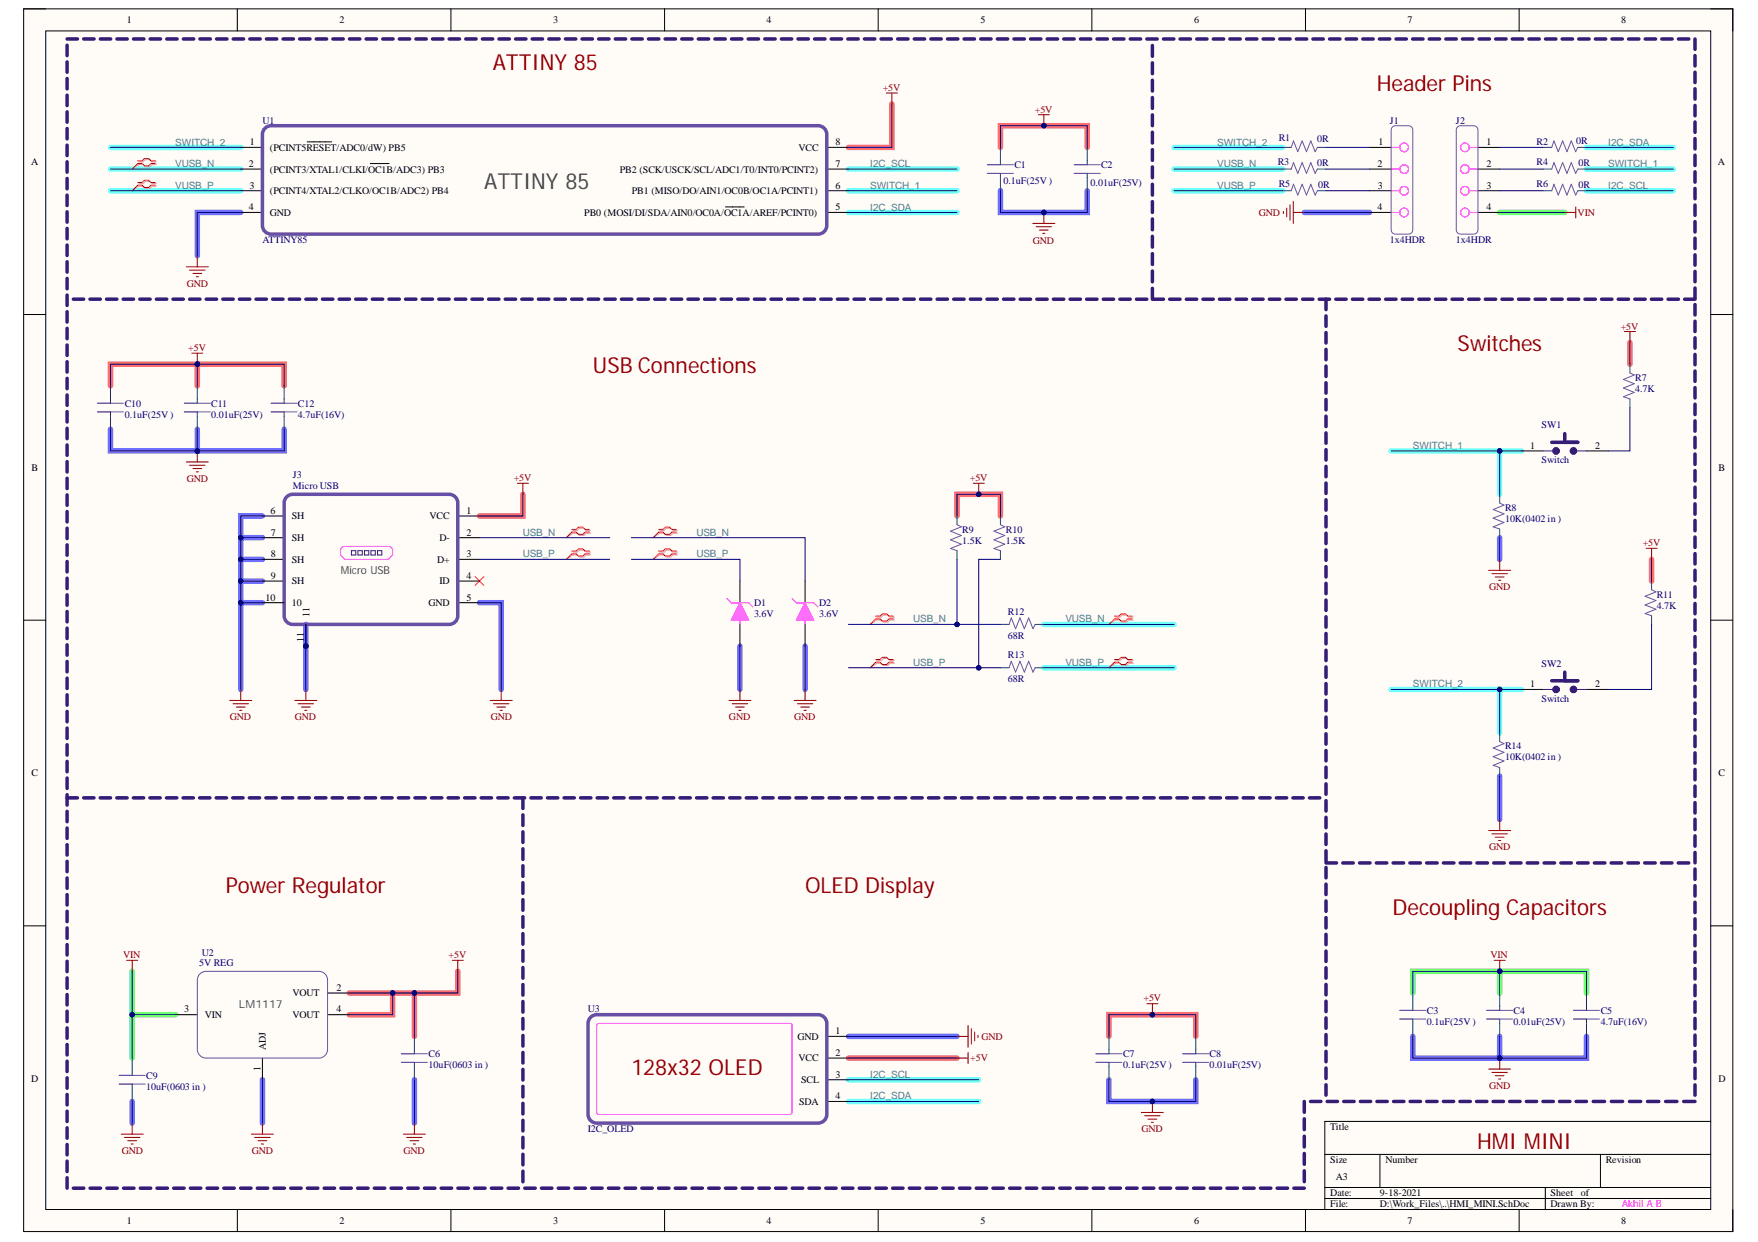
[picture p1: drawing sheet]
<svg xmlns="http://www.w3.org/2000/svg" width="297mm" height="210mm" viewBox="0 0 297 210" stroke-linecap="round" stroke-linejoin="round" font-family="sans-serif">
<defs><g id="words">
<g font-size="3.7" fill="#980000">
<text x="83.2" y="11.7">ATTINY 85</text>
<text x="232.6" y="15.4">Header Pins</text>
<text x="246.3" y="59.3">Switches</text>
<text x="100.2" y="63.1">USB Connections</text>
<text x="38.2" y="151">Power Regulator</text>
<text x="136" y="151">OLED Display</text>
<text x="235.3" y="154.6">Decoupling Capacitors</text>
<text x="106.7" y="181.7">128x32 OLED</text>
<text x="249.6" y="194.2">HMI MINI</text>
</g>
<text font-size="3.7" fill="#38761d" x="81.8" y="31.9">ATTINY 85</text>
<g font-size="1.9" fill="#38761d">
<text x="57.6" y="97">Micro USB</text>
<text x="40.4" y="170.3">LM1117</text>
</g>
<g font-size="1.7">
<text x="21.4" y="3.9">1</text>
<text x="57.4" y="3.9">2</text>
<text x="93.5" y="3.9">3</text>
<text x="129.5" y="3.9">4</text>
<text x="165.6" y="3.9">5</text>
<text x="201.8" y="3.9">6</text>
<text x="237.8" y="3.9">7</text>
<text x="273.9" y="3.9">8</text>
<text x="5.2" y="27.9">A</text>
<text x="42" y="28.2">2</text>
<text x="42.2" y="24.5">1</text>
<text x="45.6" y="25.4">(PCINT5RESET/ADC0/dW) PB5</text>
<text x="45.6" y="29.2">(PCINT3/XTAL1/CLKI/OC1B/ADC3) PB3</text>
<text x="104.7" y="29.2">PB2 (SCK/USCK/SCL/ADC1/T0/INT0/PCINT2)</text>
<text x="134.9" y="25.4">VCC</text>
<text x="141.2" y="28.2">7</text>
<text x="141.2" y="24.5">8</text>
<text x="232.7" y="28.2">2</text>
<text x="232.9" y="24.5">1</text>
<text x="251.2" y="24.5">1</text>
<text x="251.2" y="28.2">2</text>
<text x="290.3" y="27.9">A</text>
<text x="42" y="35.5">4</text>
<text x="42.1" y="31.9">3</text>
<text x="45.6" y="32.8">(PCINT4/XTAL2/CLKO/OC1B/ADC2) PB4</text>
<text x="106.8" y="32.8">PB1 (MISO/DO/AIN1/OC0B/OC1A/PCINT1)</text>
<text x="141.2" y="35.5">5</text>
<text x="141.2" y="31.9">6</text>
<text x="232.7" y="35.5">4</text>
<text x="232.8" y="31.9">3</text>
<text x="251.2" y="31.9">3</text>
<text x="251.2" y="35.5">4</text>
<text x="45.6" y="36.4">GND</text>
<text x="98.7" y="36.4">PB0 (MOSI/DI/SDA/AIN0/OC0A/OC1A/AREF/PCINT0)</text>
<text x="258.5" y="75.8">1</text>
<text x="269.5" y="75.8">2</text>
<text x="5.3" y="79.5">B</text>
<text x="290.3" y="79.5">B</text>
<text x="45.7" y="86.8">6</text>
<text x="49.3" y="87.7">SH</text>
<text x="72.6" y="87.7">VCC</text>
<text x="78.8" y="86.8">1</text>
<text x="45.8" y="90.5">7</text>
<text x="45.8" y="94.2">8</text>
<text x="49.3" y="91.5">SH</text>
<text x="49.3" y="95.1">SH</text>
<text x="73.9" y="95.1">D+</text>
<text x="74.3" y="91.5">D-</text>
<text x="78.8" y="90.5">2</text>
<text x="78.8" y="94.2">3</text>
<text x="44.8" y="101.5">10</text>
<text x="45.8" y="97.8">9</text>
<text x="49.3" y="98.7">SH</text>
<text x="74.3" y="98.7">ID</text>
<text x="78.8" y="97.8">4</text>
<text x="78.8" y="101.5">5</text>
<text x="49.3" y="102.4">10</text>
<text x="52.3" y="104.2" transform="rotate(-90 52.3 104.2)">11</text>
<text x="72.4" y="102.4">GND</text>
<text x="51.4" y="108.4" transform="rotate(-90 51.4 108.4)">11</text>
<text x="258.5" y="116.1">1</text>
<text x="269.5" y="116.1">2</text>
<text x="5.3" y="131.2">C</text>
<text x="290.3" y="131.2">C</text>
<text x="56.8" y="167.4">2</text>
<text x="31.1" y="171.1">3</text>
<text x="34.6" y="172">VIN</text>
<text x="49.4" y="168.4">VOUT</text>
<text x="49.4" y="172">VOUT</text>
<text x="56.8" y="171.1">4</text>
<text x="44.9" y="177.5" transform="rotate(-90 44.9 177.5)">ADJ</text>
<text x="134.8" y="175.7">GND</text>
<text x="134.9" y="179.4">VCC</text>
<text x="141.2" y="174.8">1</text>
<text x="141.2" y="178.4">2</text>
<text x="5.2" y="182.8">D</text>
<text x="44" y="181" transform="rotate(-90 44 181)">1</text>
<text x="135.4" y="183.1">SCL</text>
<text x="141.2" y="182.2">3</text>
<text x="141.2" y="185.8">4</text>
<text x="290.3" y="182.8">D</text>
<text x="135" y="186.7">SDA</text>
<text x="224.8" y="191">Title</text>
<text x="224.8" y="196.6">Size</text>
<text x="234.1" y="196.6">Number</text>
<text x="271.3" y="196.6">Revision</text>
<text x="224.8" y="202.2">Date:</text>
<text x="225.7" y="199.4">A3</text>
<text x="233.2" y="202.2">9-18-2021</text>
<text x="262" y="202.2">Sheet</text>
<text x="267.1" y="202.2">of</text>
<text x="21.4" y="206.8">1</text>
<text x="57.4" y="206.8">2</text>
<text x="93.5" y="206.8">3</text>
<text x="129.5" y="206.8">4</text>
<text x="165.6" y="206.8">5</text>
<text x="201.8" y="206.8">6</text>
<text x="224.8" y="204.1">File:</text>
<text x="233.2" y="204.1">D:\Work_Files\..\HMI_MINI.SchDoc</text>
<text x="237.8" y="206.8">7</text>
<text x="262" y="204.1">Drawn By:</text>
<text x="273.9" y="206.8">8</text>
</g>
<g font-size="1.7" fill="#800000">
<text x="149.1" y="15.4">+5V</text>
<text x="174.9" y="19">+5V</text>
<text x="174.5" y="41.2">GND</text>
<text x="212.7" y="36.4">GND</text>
<text x="266.6" y="36.4">VIN</text>
<text x="31.6" y="48.4">GND</text>
<text x="31.8" y="59.3">+5V</text>
<text x="273.8" y="55.7">+5V</text>
<text x="31.6" y="81.4">GND</text>
<text x="86.8" y="81.3">+5V</text>
<text x="163.9" y="81.3">+5V</text>
<text x="277.6" y="92.3">+5V</text>
<text x="251.6" y="99.7">GND</text>
<text x="38.8" y="121.7">GND</text>
<text x="49.8" y="121.7">GND</text>
<text x="82.9" y="121.7">GND</text>
<text x="123.2" y="121.7">GND</text>
<text x="134.2" y="121.7">GND</text>
<text x="251.6" y="143.7">GND</text>
<text x="20.8" y="162">VIN</text>
<text x="75.8" y="162">+5V</text>
<text x="251.8" y="162">VIN</text>
<text x="193.2" y="169.2">+5V</text>
<text x="164" y="179.4">+5V</text>
<text x="165.8" y="175.7">GND</text>
<text x="251.6" y="184">GND</text>
<text x="192.9" y="191.4">GND</text>
<text x="20.6" y="195">GND</text>
<text x="42.6" y="195">GND</text>
<text x="68.2" y="195">GND</text>
</g>
<g font-size="1.7" fill="#000080">
<text x="44.3" y="20.9">U1</text>
<text x="216.1" y="23.7">R1</text>
<text x="222.6" y="23.9">0R</text>
<text x="234.8" y="20.9">J1</text>
<text x="246" y="20.9">J2</text>
<text x="171.4" y="28.4">C1</text>
<text x="186" y="28.4">C2</text>
<text x="215.9" y="27.8">R3</text>
<text x="222.6" y="28.1">0R</text>
<text x="259.6" y="24.5">R2</text>
<text x="259.6" y="27.8">R4</text>
<text x="266.3" y="24.3">0R</text>
<text x="266.7" y="28.1">0R</text>
<text x="169.5" y="31">0.1uF(25V )</text>
<text x="184.3" y="31.4">0.01uF(25V)</text>
<text x="216.1" y="31.5">R5</text>
<text x="222.7" y="31.8">0R</text>
<text x="259.6" y="31.5">R6</text>
<text x="266.7" y="31.8">0R</text>
<text x="44.3" y="41.1">ATTINY85</text>
<text x="234.8" y="41.1">1x4HDR</text>
<text x="246" y="41.1">1x4HDR</text>
<text x="276.3" y="64.3">R7</text>
<text x="21.1" y="68.7">C10</text>
<text x="21.1" y="70.6">0.1uF(25V )</text>
<text x="35.7" y="68.7">C11</text>
<text x="35.7" y="70.6">0.01uF(25V)</text>
<text x="50.3" y="68.7">C12</text>
<text x="50.3" y="70.6">4.7uF(16V)</text>
<text x="276.3" y="66.2">4.7K</text>
<text x="260.5" y="72.4">SW1</text>
<text x="49.5" y="80.8">J3</text>
<text x="49.5" y="82.7">Micro USB</text>
<text x="260.5" y="78.3">Switch</text>
<text x="254.3" y="86.3">R8</text>
<text x="254.3" y="88.2">10K(0402 in )</text>
<text x="162.6" y="90">R9</text>
<text x="162.6" y="91.9">1.5K</text>
<text x="170" y="90">R10</text>
<text x="170" y="91.9">1.5K</text>
<text x="279.9" y="101">R11</text>
<text x="127.4" y="102.4">D1</text>
<text x="127.4" y="104.3">3.6V</text>
<text x="138.4" y="102.4">D2</text>
<text x="138.4" y="104.3">3.6V</text>
<text x="170.3" y="103.9">R12</text>
<text x="170.3" y="107.9">68R</text>
<text x="279.9" y="102.9">4.7K</text>
<text x="170.3" y="111.2">R13</text>
<text x="260.5" y="112.7">SW2</text>
<text x="170.3" y="115.3">68R</text>
<text x="260.5" y="118.6">Switch</text>
<text x="254.3" y="126.6">R14</text>
<text x="254.3" y="128.5">10K(0402 in )</text>
<text x="34.1" y="161.6">U2</text>
<text x="33.7" y="163.3">5V REG</text>
<text x="99.3" y="171.1">U3</text>
<text x="241.1" y="171.3">C3</text>
<text x="241.1" y="173.2">0.1uF(25V )</text>
<text x="255.7" y="171.3">C4</text>
<text x="255.7" y="173.2">0.01uF(25V)</text>
<text x="270.5" y="171.3">C5</text>
<text x="270.5" y="173.2">4.7uF(16V)</text>
<text x="72.4" y="178.7">C6</text>
<text x="189.8" y="178.7">C7</text>
<text x="204.4" y="178.7">C8</text>
<text x="24.7" y="182.3">C9</text>
<text x="24.7" y="184.2">10uF(0603 in )</text>
<text x="72.4" y="180.6">10uF(0603 in )</text>
<text x="189.8" y="180.6">0.1uF(25V )</text>
<text x="204.4" y="180.6">0.01uF(25V)</text>
<text x="99.3" y="191.3">I2C_OLED</text>
</g>
<g font-size="1.7" fill="#45818e">
<text x="29.6" y="28.2">VUSB_N</text>
<text x="29.6" y="24.6">SWITCH_2</text>
<text x="147" y="28.2">I2C_SCL</text>
<text x="205.7" y="28.2">VUSB_N</text>
<text x="205.7" y="24.6">SWITCH_2</text>
<text x="271.7" y="28.2">SWITCH_1</text>
<text x="271.7" y="24.6">I2C_SDA</text>
<text x="29.6" y="31.9">VUSB_P</text>
<text x="147" y="35.6">I2C_SDA</text>
<text x="147" y="31.9">SWITCH_1</text>
<text x="205.7" y="31.9">VUSB_P</text>
<text x="271.7" y="31.9">I2C_SCL</text>
<text x="238.7" y="75.8">SWITCH_1</text>
<text x="88.3" y="94.2">USB_P</text>
<text x="88.3" y="90.5">USB_N</text>
<text x="117.7" y="90.5">USB_N</text>
<text x="117.7" y="94.2">USB_P</text>
<text x="154.3" y="105.2">USB_N</text>
<text x="180" y="105.2">VUSB_N</text>
<text x="154.3" y="112.5">USB_P</text>
<text x="180" y="112.5">VUSB_P</text>
<text x="238.7" y="116.1">SWITCH_2</text>
<text x="147" y="182.2">I2C_SCL</text>
<text x="147" y="185.8">I2C_SDA</text>
</g>
<text font-size="1.7" fill="#f0f" x="274.1" y="204.1">Akhil A B</text>
</g></defs>
<path d="M4 1.5h288.8v206.6h-288.8z" fill-rule="evenodd" fill="#fffcf8"/>
<path d="M4 1.5h288.8v206.6h-288.8z" fill="none" stroke="#000" stroke-width=".17"/>
<path d="M7.7 5.2h281.4v199.2h-281.4z" fill-rule="evenodd" fill="#fffcf8"/>
<g fill="none" stroke="#000" stroke-width=".17">
<path d="M4 1.5h3.7M7.7 5.2h281.4v199.2h-281.4zM40.1 1.5v3.7M76.2 1.5v3.7M112.3 1.5v3.7M148.4 1.5v3.7M184.5 1.5v3.7M220.6 1.5v3.7M256.7 1.5v3.7M289.1 1.5h3.7v3.7M40.7 24.9h3.6M40.7 28.6h3.6"/>
<path d="M40.7 32.2h3.6M40.7 35.9h3.6M51.9 24h4.1M62.6 27.6h3.1M122.6 35h3.1M139.7 24.9h3.7M139.7 28.6h3.7M139.7 32.2h3.7M139.7 35.9h3.7M4 53.2h3.7M289.1 53.2h3.7M4 104.8h3.7"/>
<path d="M289.1 104.8h3.7M4 156.5h3.7M289.1 156.5h3.7M223.8 195.1h65.3M233.2 195.1v5.6M270.4 195.1v5.6M289.1 189.5h-65.3v14.9M40.1 204.4v3.7M76.2 204.4v3.7M112.3 204.4v3.7M148.4 204.4v3.7M184.5 204.4v3.7"/>
<path d="M220.6 204.4v3.7M223.8 200.7h65.3M223.8 202.6h65.3M256.7 204.4v3.7M261.1 200.7v3.7M292.8 204.4v3.7"/>
</g>
<g fill="none" stroke="#6e6eff" stroke-width=".93">
<path d="M40.7 35.9h-7.4v7.3M169 32.2v3.7h14.7v-3.7M220.4 35.9h11M18.7 72.5v3.7h14.6v-3.7M48 72.5v3.7h-14.7M40.7 98.2v18.3M44.3 87.2h-3.6v3.7M44.3 94.5h-3.6v3.7h3.6M44.3 90.9h-3.6v3.6M253.4 90.9v3.6M40.7 101.9h3.6M51.7 105.5v11"/>
<path d="M81 101.9h3.7v14.6M125 109.2v7.3M136 109.2v7.3M253.4 131.2v7.3M143.4 175.2h18.3M238.7 175.2v3.6h14.7v-3.6M268.1 175.2v3.6h-14.7M22.3 186.2v3.6M44.3 182.5v7.3M70 182.5v7.3M187.4 182.5v3.7h14.6v-3.7"/>
</g>
<g fill="none" stroke="#ff6e6e" stroke-width=".93">
<path d="M150.7 17.6v7.3h-7.3M169 24.9v-3.7h14.7v3.7M275.4 57.9v3.7M18.7 65.2v-3.6h14.6v3.6M33.3 61.6h14.7v3.6M88.4 83.5v3.7h-7.4M161.7 87.2v-3.7h7.3v3.7M279.1 94.5v3.7M66.3 167.8v3.7h-7.3M70 167.8v7.4M77.3 164.2v3.6h-18.3M143.4 178.8h18.3"/>
<path d="M187.4 175.2v-3.7h14.6v3.7"/>
</g>
<path d="M253.4 35.9h11M22.3 171.5v7.3M22.3 164.2v7.3h7.4M238.7 167.8v-3.6h14.7v3.6M253.4 164.2h14.7v3.6" fill="none" stroke="#6eff6e" stroke-width=".93"/>
<g fill="none" stroke="#6effff" stroke-width=".93">
<path d="M18.7 32.2h22M18.7 28.6h22M18.7 24.9h22M143.4 32.2h18.3M143.4 28.6h18.3M143.4 35.9h18.3M198.4 32.2h18.3M198.4 24.9h18.3M198.4 28.6h18.3M268.1 32.2h14.6M268.1 24.9h14.6M268.1 28.6h14.6"/>
<path d="M235.1 76.2h22M253.4 76.2v7.3M176.4 105.5h22M176.4 112.9h22M235.1 116.5h18.3M257.1 116.5h-3.7v7.4M143.4 182.5h22M143.4 186.2h22"/>
</g>
<path d="M44.6 21.8l.7-.5 .5-.1h92.4a1.47 1.47 0 0 1 1.5 1.5v15.4a1.47 1.47 0 0 1-1.5 1.5h-92.4a1.47 1.47 0 0 1-1.5-1.5v-15.4z" fill="none" stroke="#674ea7" stroke-width=".59"/>
<circle cx="51.7" cy="109.2" r=".37" fill="#000080"/>
<circle cx="51.7" cy="109.2" r=".37" fill="none" stroke="#000080" stroke-width=".17"/>
<path d="M44.3 87.2h3.7M44.3 90.9h3.7M44.3 94.5h3.7M44.3 98.2h3.7M77.3 87.2h3.7M77.3 90.9h3.7M77.3 94.5h3.7M77.3 98.2h3.7M44.3 101.9h3.7M51.7 105.5v3.7M77.3 101.9h3.7" fill="none" stroke="#000" stroke-width=".17"/>
<path d="M57.8 92.5l.5-.2h7.3a.73 .73 0 0 1 .7 .8v.7l-.7 .7h-7.3l-.8-.7v-.7z" fill="none" stroke="#f0f" stroke-width=".17"/>
<path d="M59.4 93.1h.7v.7h-.7zM60.5 93.1h.7v.7h-.7zM61.6 93.1h.7v.7h-.7zM62.7 93.1h.7v.7h-.7zM63.8 93.1h.7v.7h-.7z" fill="none" stroke="#351c75" stroke-width=".17"/>
<path d="M48.6 83.8l.9-.3h26.4a1.47 1.47 0 0 1 1.4 1.5v19.1a1.46 1.46 0 0 1-1.4 1.4h-26.4a1.46 1.46 0 0 1-1.5-1.4v-19.1l.1-.5z" fill="none" stroke="#674ea7" stroke-width=".59"/>
<circle cx="51.7" cy="109.2" r=".37" fill="#000080"/>
<circle cx="51.7" cy="109.2" r=".37" fill="none" stroke="#000080" stroke-width=".17"/>
<g fill="none" stroke="#800000" stroke-width=".17">
<path d="M87.4 81.7h1.9M88.4 81.7v1.8M38.8 118.4h3.7M39.4 118.9h2.6M39.9 119.5h1.5M40.7 116.5v1.9M49.8 118.4h3.7M50.4 118.9h2.6M50.9 119.5h1.5M51.7 116.5v1.9M82.8 118.4h3.7M83.4 118.9h2.6"/>
<path d="M83.9 119.5h1.5M84.7 116.5v1.9M40.5 120.1h.4M51.5 120.1h.4M84.5 120.1h.4M253.4 178.8v1.9M251.5 180.7h3.8M252.1 181.2h2.6M252.6 181.8h1.5M253.2 182.4h.4"/>
</g>
<path d="M238.7 167.8v3M238.7 172.2v3M253.4 167.8v3M253.4 172.2v3" fill="none" stroke="#134f5c" stroke-width=".17"/>
<path d="M236.5 170.8h4.4M236.5 172.2h4.4M251.2 170.8h4.4M251.2 172.2h4.4" fill="none" stroke="#674ea7" stroke-width=".17"/>
<circle cx="253.4" cy="178.8" r=".37" fill="#000080"/>
<circle cx="253.4" cy="178.8" r=".37" fill="none" stroke="#000080" stroke-width=".17"/>
<path d="M80.3 97.5l1.5 1.4M81.8 97.5l-1.5 1.4M96.6 89.5h.8l.3-.4h.8l.4 .4h.7M96.6 93.1h.8l.3-.3h.8l.4 .3h.7M99.6 89.9h-.7l-.4 .4h-.8l-.3-.4h-.8l-.9 1M99.6 93.6h-.7l-.4 .4h-.8l-.3-.4h-.8l-.9 .9" fill="none" stroke="#f00" stroke-width=".17"/>
<path d="M96.8 89.7h.7l.4-.4h.8l.3 .4h.8M96.8 93.3h.7l.4-.3h.8l.3 .3h.8M99.8 90.1h-.8l-.3 .4h-.8l-.4-.4h-.7l-1.1 .8M99.8 93.8h-.8l-.3 .4h-.8l-.4-.4h-.7l-1.1 .7" fill="none" stroke="#d0a19e" stroke-width=".17"/>
<path d="M125 98.2v3.7M125 105.5v3.7" fill="none" stroke="#000" stroke-width=".17"/>
<path d="M125 101.9v3.6" fill="none" stroke="#f0f" stroke-width=".17"/>
<path d="M125 101.9l1.5 2.9h-2.9h1.4h-1.4z" fill-rule="evenodd" fill="#f0f"/>
<path d="M122.8 101.1l.8 .8h2.9l.7 .7M125 101.9l1.5 2.9h-2.9h1.4h-1.4zM136 101.9v3.6" fill="none" stroke="#f0f" stroke-width=".17"/>
<path d="M136 98.2v3.7M136 105.5v3.7" fill="none" stroke="#000" stroke-width=".17"/>
<path d="M136 101.9l1.5 2.9h-2.9h1.4h-1.4z" fill-rule="evenodd" fill="#f0f"/>
<path d="M133.8 101.1l.8 .8h2.9l.7 .7M136 101.9l1.5 2.9h-2.9h1.4h-1.4z" fill="none" stroke="#f0f" stroke-width=".17"/>
<path d="M164.4 81.7h1.9M165.4 81.7v1.8M123.2 118.4h3.7M123.7 118.9h2.6M124.3 119.5h1.5M125 116.5v1.9M134.2 118.4h3.7M134.7 118.9h2.6M135.3 119.5h1.5M136 116.5v1.9M124.8 120.1h.4M135.8 120.1h.4" fill="none" stroke="#800000" stroke-width=".17"/>
<path d="M161.7 87.2v1.5M161.7 93.1v1.4M169 87.2v1.5M169 93.1v1.4M169 105.5h1.5M169 112.9h1.5M174.9 105.5h1.5M174.9 112.9h1.5M268.1 167.8v3M268.1 172.2v3" fill="none" stroke="#134f5c" stroke-width=".17"/>
<path d="M161.7 88.7l.7 .3-1.8 .8 1.8 .7-1.8 .7 1.8 .8-1.8 .7 1.1 .4M169 88.7l.8 .3-1.9 .8 1.9 .7-1.9 .7 1.9 .8-1.9 .7 1.1 .4M170.5 105.5l.4-1.1 .7 1.9 .7-1.9 .8 1.9 .7-1.9 .7 1.9 .4-.8M170.5 112.9l.4-1.1 .7 1.8 .7-1.8 .8 1.8 .7-1.8 .7 1.8 .4-.7M265.9 170.8h4.4M265.9 172.2h4.4" fill="none" stroke="#674ea7" stroke-width=".17"/>
<path d="M111.5 89.7h.7l.4-.4h.7l.4 .4h.8M111.5 93.3h.7l.4-.3h.7l.4 .3h.8M114.5 90.1h-.8l-.4 .4h-.7l-.4-.4h-.7l-1.1 .8M114.5 93.8h-.8l-.4 .4h-.7l-.4-.4h-.7l-1.1 .7M148.1 104.3h.8l.4-.4h.7l.4 .4h.7M148.1 111.6h.8l.4-.3h.7l.4 .3h.7M151.1 104.8h-.7l-.4 .4h-.7l-.4-.4h-.8l-1.1 .7M151.1 112.1h-.7l-.4 .4h-.7l-.4-.4h-.8l-1.1 .8" fill="none" stroke="#d0a19e" stroke-width=".17"/>
<path d="M111.3 89.5h.7l.4-.4h.7l.4 .4h.8M111.3 93.1h.7l.4-.3h.7l.4 .3h.8M114.3 89.9h-.8l-.4 .4h-.7l-.4-.4h-.7l-.9 1M114.3 93.6h-.8l-.4 .4h-.7l-.4-.4h-.7l-.9 .9M148 104.1h.7l.4-.3h.7l.4 .3h.7M148 111.5h.7l.4-.4h.7l.4 .4h.7M150.9 104.6h-.7l-.4 .4h-.7l-.4-.4h-.7l-1 .9M150.9 111.9h-.7l-.4 .4h-.7l-.4-.4h-.7l-1 1" fill="none" stroke="#f00" stroke-width=".17"/>
<circle cx="165.4" cy="83.5" r=".37" fill="#000080"/>
<circle cx="165.4" cy="83.5" r=".37" fill="none" stroke="#000080" stroke-width=".17"/>
<path d="M23.5 31h.7l.4-.3h.7l.4 .3h.7M23.5 27.4h.7l.4-.4h.7l.4 .4h.7M26.4 31.5h-.7l-.4 .4h-.7l-.4-.4h-.7l-1.2 .7M26.4 27.8h-.7l-.4 .4h-.7l-.4-.4h-.7l-1.2 .8M188.5 104.3h.7l.4-.4h.8l.3 .4h.8M188.5 111.6h.7l.4-.3h.8l.3 .3h.8M191.5 104.8h-.8l-.3 .4h-.8l-.4-.4h-.7l-1.1 .7M191.5 112.1h-.8l-.3 .4h-.8l-.4-.4h-.7l-1.1 .8" fill="none" stroke="#d0a19e" stroke-width=".17"/>
<path d="M23.3 30.8h.7l.4-.3h.7l.4 .3h.7M23.3 27.2h.7l.4-.4h.7l.4 .4h.7M26.2 31.3h-.7l-.4 .4h-.7l-.4-.4h-.7l-1 .9M26.2 27.6h-.7l-.4 .4h-.7l-.4-.4h-.7l-1 1M188.3 104.1h.8l.3-.3h.8l.3 .3h.8M188.3 111.5h.8l.3-.4h.8l.3 .4h.8M191.3 104.6h-.8l-.3 .4h-.8l-.3-.4h-.8l-.9 .9M191.3 111.9h-.8l-.3 .4h-.8l-.3-.4h-.8l-.9 1" fill="none" stroke="#f00" stroke-width=".17"/>
<path d="M149.8 15.7h1.8M150.7 15.7v1.9M174.5 37.8h3.7M175.1 38.3h2.6M175.6 38.9h1.5M176.2 39.4h.4M176.4 35.9v1.9M31.5 45.1h3.7M32 45.6h2.6M32.6 46.2h1.5M33.2 46.8h.3M33.3 43.2v1.9" fill="none" stroke="#800000" stroke-width=".17"/>
<path d="M169 24.9v2.9M169 29.3v2.9M183.7 24.9v2.9M183.7 29.3v2.9" fill="none" stroke="#134f5c" stroke-width=".17"/>
<path d="M166.8 27.8h4.4M166.8 29.3h4.4M181.5 27.8h4.4M181.5 29.3h4.4" fill="none" stroke="#674ea7" stroke-width=".17"/>
<circle cx="176.4" cy="35.9" r=".38" fill="#000080"/>
<circle cx="176.4" cy="35.9" r=".38" fill="none" stroke="#000080" stroke-width=".17"/>
<path d="M175.4 19.4h1.9M176.4 19.4v1.8" fill="none" stroke="#800000" stroke-width=".17"/>
<circle cx="176.4" cy="21.2" r=".37" fill="#000080"/>
<circle cx="176.4" cy="21.2" r=".37" fill="none" stroke="#000080" stroke-width=".17"/>
<path d="M257.1 76.2h3.6M268.1 76.2h3.6M257.1 116.5h3.6M268.1 116.5h3.6M29.7 171.5h3.6M44.3 178.8v3.7M55.3 167.8h3.7M55.3 171.5h3.7M139.7 175.2h3.7M139.7 178.8h3.7M139.7 182.5h3.7M139.7 186.2h3.7" fill="none" stroke="#000" stroke-width=".17"/>
<path d="M100 171.8l.8-.3h37.4a1.48 1.48 0 0 1 1.5 1.5v15.3a1.47 1.47 0 0 1-1.5 1.5h-37.4a1.46 1.46 0 0 1-1.4-1.5v-15.3v-.5z" fill="none" stroke="#674ea7" stroke-width=".59"/>
<path d="M100.9 173.1l.3-.1h32.4l.2 .3v14.9l-.3 .1h-32.5l-.2-.3z" fill="none" stroke="#f0f" stroke-width=".17"/>
<g fill="none" stroke="#800000" stroke-width=".17">
<path d="M274.5 56h1.8M275.4 56v1.9M251.5 96.4h3.8M252.1 97h2.6M252.6 97.5h1.5M253.2 98.1h.4M253.4 94.5v1.9M278.1 92.7h1.9M279.1 92.7v1.8M253.4 138.5v1.9M251.5 140.4h3.8M252.1 140.9h2.6"/>
<path d="M252.6 141.5h1.5M253.2 142h.4M21.4 162.3h1.9M22.3 162.3v1.9M76.4 162.3h1.9M77.3 162.3v1.9M161.7 175.2h1.9M161.7 178.8h1.9M163.6 173.3v3.7M163.6 177.9v1.8M164.1 173.9v2.6M164.7 174.4v1.5"/>
<path d="M165.2 175v.3M193.8 169.6h1.8M194.7 169.6v1.9M20.5 191.7h3.7M21 192.2h2.6M21.6 192.8h1.5M22.2 193.3h.3M22.3 189.8v1.9M42.5 191.7h3.7M43 192.2h2.7M43.6 192.8h1.5M44.2 193.3h.3"/>
<path d="M44.3 189.8v1.9M68.2 191.7h3.7M68.7 192.2h2.6M69.3 192.8h1.5M69.8 193.3h.4M70 189.8v1.9"/>
</g>
<path d="M260.7 76.2h2.2M265.9 76.2h2.2M260.7 116.5h2.2M265.9 116.5h2.2" fill="none" stroke="#351c75" stroke-width=".17"/>
<g fill="none" stroke="#351c75" stroke-width=".59">
<path d="M262.2 74.8h4.4M264.4 73.3v1.5M262.2 115.1h4.4M264.4 113.6v1.5"/>
<circle cx="262.9" cy="76.2" r=".33"/>
<circle cx="262.9" cy="76.2" r=".32"/>
<circle cx="265.9" cy="76.2" r=".33"/>
<circle cx="262.9" cy="116.5" r=".33"/>
<circle cx="262.9" cy="116.5" r=".32"/>
<circle cx="265.9" cy="116.5" r=".33"/>
</g>
<g fill="none" stroke="#134f5c" stroke-width=".17">
<path d="M275.4 61.6v1.4M275.4 67.4v1.5M253.4 83.5v1.5M253.4 89.4v1.5M279.1 98.2v1.5M279.1 104.1v1.4M253.4 123.9v1.4M253.4 129.7v1.5M22.3 178.8v2.9M70 175.2v2.9M70 179.5v3M187.4 175.2v2.9"/>
<path d="M187.4 179.5v3M202 175.2v2.9M202 179.5v3M22.3 183.2v3"/>
</g>
<g fill="none" stroke="#674ea7" stroke-width=".17">
<path d="M275.4 63l.7 .4-1.8 .7 1.8 .8-1.8 .7 1.8 .7-1.8 .7 1.1 .4M253.4 85l.7 .4-1.8 .7 1.8 .7-1.8 .8 1.8 .7-1.8 .7 1.1 .4M279.1 99.7l.7 .3-1.8 .8 1.8 .7-1.8 .7 1.8 .8-1.8 .7 1.1 .4M253.4 125.3l.7 .4-1.8 .7 1.8 .8-1.8 .7 1.8 .7-1.8 .7 1.1 .4M33.6 164.8l.7-.6h.5h19.1a1.46 1.46 0 0 1 1.4 1.4v11.8a1.47 1.47 0 0 1-1.4 1.4h-19.1a1.47 1.47 0 0 1-1.5-1.4v-11.8zM67.8 178.1h4.4M67.8 179.5h4.4M185.2 178.1h4.4M185.2 179.5h4.4M199.8 178.1h4.4M199.8 179.5h4.4M20.1 181.7h4.4"/>
<path d="M20.1 183.2h4.4"/>
</g>
<circle cx="194.7" cy="171.5" r=".38" fill="#000080"/>
<circle cx="194.7" cy="171.5" r=".38" fill="none" stroke="#000080" stroke-width=".17"/>
<path d="M192.9 188h3.7M193.4 188.6h2.6M194 189.1h1.5M194.5 189.7h.4M194.7 186.2v1.8" fill="none" stroke="#800000" stroke-width=".17"/>
<circle cx="194.7" cy="186.1" r=".38" fill="#000080"/>
<circle cx="194.7" cy="186.1" r=".38" fill="none" stroke="#000080" stroke-width=".17"/>
<path d="M231.4 24.9h3.7M231.4 28.6h3.7M231.4 32.2h3.7M231.4 35.9h3.7M249.7 24.9h3.7M249.7 28.6h3.7M249.7 32.2h3.7M249.7 35.9h3.7" fill="none" stroke="#000" stroke-width=".17"/>
<g fill="none" stroke="#f0f" stroke-width=".17">
<path d="M235.1 24.9h1.4M235.1 28.6h1.4M235.1 32.2h1.4M235.1 35.9h1.4M248.3 24.9h1.4M248.3 28.6h1.4M248.3 32.2h1.4M248.3 35.9h1.4"/>
<circle cx="237.2" cy="28.6" r=".73"/>
<circle cx="237.3" cy="24.9" r=".74"/>
<circle cx="237.3" cy="32.2" r=".74"/>
<circle cx="237.3" cy="35.9" r=".74"/>
<circle cx="237.3" cy="35.9" r=".73"/>
<circle cx="237.3" cy="32.2" r=".73"/>
<circle cx="237.3" cy="24.9" r=".73"/>
<circle cx="237.3" cy="28.6" r=".74"/>
<circle cx="247.5" cy="24.9" r=".74"/>
<circle cx="247.5" cy="32.2" r=".74"/>
<circle cx="247.5" cy="35.9" r=".74"/>
<circle cx="247.5" cy="28.6" r=".74"/>
<circle cx="247.5" cy="28.6" r=".73"/>
<circle cx="247.5" cy="35.9" r=".73"/>
<circle cx="247.5" cy="32.2" r=".73"/>
<circle cx="247.5" cy="24.9" r=".73"/>
</g>
<path d="M218.2 24.9l.3-1.1 .8 1.8 .7-1.8 .7 1.8 .8-1.8 .7 1.8 .4-.7M218.2 28.6l.3-1.1 .8 1.8 .7-1.8 .7 1.8 .8-1.8 .7 1.8 .4-.7M218.2 32.2l.3-1.1 .8 1.9 .7-1.9 .7 1.9 .8-1.9 .7 1.9 .4-.8M235.3 21.5l.5-.3h2.2a.73 .73 0 0 1 .7 .8v16.8a.73 .73 0 0 1-.7 .8h-2.2a.73 .73 0 0 1-.7-.8v-16.8zM246.3 21.5l.5-.3h2.2a.73 .73 0 0 1 .7 .8v16.8a.73 .73 0 0 1-.7 .8h-2.2a.73 .73 0 0 1-.7-.8v-16.8zM262.2 24.9l.4-1.1 .7 1.8 .7-1.8 .8 1.8 .7-1.8 .7 1.8 .4-.7M262.2 28.6l.4-1.1 .7 1.8 .7-1.8 .8 1.8 .7-1.8 .7 1.8 .4-.7M262.2 32.2l.4-1.1 .7 1.9 .7-1.9 .8 1.9 .7-1.9 .7 1.9 .4-.8M16.5 68.1h4.4M16.5 69.6h4.4M31.1 68.1h4.4M31.1 69.6h4.4" fill="none" stroke="#674ea7" stroke-width=".17"/>
<g fill="none" stroke="#134f5c" stroke-width=".17">
<path d="M216.7 24.9h1.5M216.7 28.6h1.5M216.7 32.2h1.5M222.6 24.9h1.4M222.6 28.6h1.4M222.6 32.2h1.4M260.7 24.9h1.5M260.7 28.6h1.5M260.7 32.2h1.5M266.6 24.9h1.5M266.6 28.6h1.5M266.6 32.2h1.5"/>
<path d="M18.7 65.2v2.9M18.7 69.6v2.9M33.3 65.2v2.9M33.3 69.6v2.9"/>
</g>
<path d="M216.8 35.7v.4M217.4 35.2v1.5M218 34.6v2.6M218.5 34v3.8M218.5 35.9h1.9M264.4 35.9h1.9M266.3 35v1.8M32.4 59.7h1.9M33.3 59.7v1.9" fill="none" stroke="#800000" stroke-width=".17"/>
<g fill="none" stroke="#351c75" stroke-width=".59">
<path d="M11.3 6.6h1.8M11.3 7.6v1.8M11.3 10.5v1.7M11.3 13.3v1.7M11.3 16.1v1.7M11.3 18.9v1.8M14.1 6.6h1.8M16.9 6.6h1.8M19.8 6.6h1.7M22.6 6.6h1.7M25.4 6.6h1.7M28.2 6.6h1.7"/>
<path d="M31 6.6h1.7M33.8 6.6h1.7M36.6 6.6h1.7M39.4 6.6h1.8M42.2 6.6h1.8M45 6.6h1.8M47.8 6.6h1.8M50.6 6.6h1.8M53.4 6.6h1.8M56.2 6.6h1.8M59 6.6h1.8M61.9 6.6h1.7"/>
<path d="M64.7 6.6h1.7M67.5 6.6h1.7M70.3 6.6h1.7M73.1 6.6h1.7M75.9 6.6h1.7M78.7 6.6h1.7M81.5 6.6h1.8M84.3 6.6h1.8M87.1 6.6h1.8M89.9 6.6h1.8M92.7 6.6h1.8M95.5 6.6h1.8"/>
<path d="M98.3 6.6h1.8M101.1 6.6h1.8M104 6.6h1.7M106.8 6.6h1.7M109.6 6.6h1.7M112.4 6.6h1.7M115.2 6.6h1.7M118 6.6h1.7M120.8 6.6h1.8M123.6 6.6h1.8M126.4 6.6h1.8M129.2 6.6h1.8"/>
<path d="M132 6.6h1.8M134.8 6.6h1.8M137.6 6.6h1.8M140.4 6.6h1.8M143.3 6.6h1.7M146.1 6.6h1.7M148.9 6.6h1.7M151.7 6.6h1.7M154.5 6.6h1.7M157.3 6.6h1.7M160.1 6.6h1.7M162.9 6.6h1.8"/>
<path d="M165.7 6.6h1.8M168.5 6.6h1.8M171.3 6.6h1.8M174.1 6.6h1.8M176.9 6.6h1.8M179.7 6.6h1.8M182.6 6.6h1.7M185.4 6.6h1.7M188.2 6.6h1.7M191 6.6h1.7M193.8 6.6h1.7M194.7 7.7v1.8"/>
<path d="M194.7 10.6v1.9M194.7 13.6v1.8M194.7 16.5v1.8M194.7 19.4v1.8M196.6 6.6h1.7M199.4 6.6h1.7M202.2 6.6h1.7M205 6.6h1.8M207.8 6.6h1.8M210.6 6.6h1.8M213.4 6.6h1.8M216.2 6.6h1.8"/>
<path d="M219 6.6h1.8M221.8 6.6h1.8M224.6 6.6h1.8M227.5 6.6h1.7M230.3 6.6h1.7M233.1 6.6h1.7M235.9 6.6h1.7M238.7 6.6h1.7M241.5 6.6h1.7M244.3 6.6h1.8M247.1 6.6h1.8M249.9 6.6h1.8"/>
<path d="M252.7 6.6h1.8M255.5 6.6h1.8M258.3 6.6h1.8M261.1 6.6h1.8M263.9 6.6h1.8M266.7 6.6h1.8M269.6 6.6h1.7M272.4 6.6h1.7M275.2 6.6h1.7M278 6.6h1.7M280.8 6.6h1.7M283.6 6.6h1.7"/>
<path d="M286.4 6.6v1.7M286.4 9.4v1.7M286.4 12.2v1.8M286.4 15v1.8M286.4 17.8v1.8M11.3 21.7v1.8M11.3 24.5v1.8M11.3 27.3v1.8M11.3 30.2v1.7M11.3 33v1.7M11.3 35.8v1.7M11.3 38.6v1.8"/>
<path d="M194.7 22.3v1.9M194.7 25.3v1.8M194.7 28.2v1.8M194.7 31.1v1.9M194.7 34.1v1.8M194.7 37v1.8M194.7 39.9v1.9M286.4 20.6v1.8M286.4 23.4v1.8M286.4 26.2v1.8M286.4 29v1.8M286.4 31.8v1.8"/>
<path d="M286.4 34.6v1.8M286.4 37.5v1.7M11.3 41.4v1.8M11.3 44.2v1.8M11.3 47v1.8M11.3 49.9v1.7M11.3 52.7v1.7M11.3 55.5v1.7M11.3 58.3v1.8M12.4 50.6h1.7M15.2 50.6h1.7M18 50.6h1.8"/>
<path d="M20.8 50.6h1.8M23.6 50.6h1.8M26.4 50.6h1.8M29.2 50.6h1.8M32 50.6h1.8M34.8 50.6h1.8M37.6 50.6h1.8M40.5 50.6h1.7M43.3 50.6h1.7M46.1 50.6h1.7M48.9 50.6h1.7M51.7 50.6h1.7"/>
<path d="M54.5 50.6h1.7M57.3 50.6h1.7M60.1 50.6h1.8M62.9 50.6h1.8M65.7 50.6h1.8M68.5 50.6h1.8M71.3 50.6h1.8M74.1 50.6h1.8M76.9 50.6h1.8M79.7 50.6h1.8M82.6 50.6h1.7M85.4 50.6h1.7"/>
<path d="M88.2 50.6h1.7M91 50.6h1.7M93.8 50.6h1.7M96.6 50.6h1.7M99.4 50.6h1.7M102.2 50.6h1.8M105 50.6h1.8M107.8 50.6h1.8M110.6 50.6h1.8M113.4 50.6h1.8M116.2 50.6h1.8M119 50.6h1.8"/>
<path d="M121.8 50.6h1.8M124.7 50.6h1.7M127.5 50.6h1.7M130.3 50.6h1.7M133.1 50.6h1.7M135.9 50.6h1.7M138.7 50.6h1.7M141.5 50.6h1.8M144.3 50.6h1.8M147.1 50.6h1.8M149.9 50.6h1.8M152.7 50.6h1.8"/>
<path d="M155.5 50.6h1.8M158.3 50.6h1.8M161.1 50.6h1.8M164 50.6h1.7M166.8 50.6h1.7M169.6 50.6h1.7M172.4 50.6h1.7M175.2 50.6h1.7M178 50.6h1.7M180.8 50.6h1.8M183.6 50.6h1.8M186.4 50.6h1.8"/>
<path d="M189.2 50.6h1.8M192 50.6h1.8M194.7 42.9v1.8M194.7 45.8v1.8M194.7 48.7v1.9M194.8 50.6h1.8M197.6 50.6h1.8M200.4 50.6h1.8M203.2 50.6h1.8M206 50.6h1.8M208.9 50.6h1.7M211.7 50.6h1.7"/>
<path d="M214.5 50.6h1.7M217.3 50.6h1.7M220.1 50.6h1.7M222.9 50.6h1.7M224 50.6v1.7M224 53.4v1.8M224 56.2v1.8M224 59v1.8M225.7 50.6h1.8M228.5 50.6h1.8M231.3 50.6h1.8M234.1 50.6h1.8"/>
<path d="M236.9 50.6h1.8M239.7 50.6h1.8M242.5 50.6h1.8M245.3 50.6h1.8M248.2 50.6h1.7M251 50.6h1.7M253.8 50.6h1.7M256.6 50.6h1.7M259.4 50.6h1.7M262.2 50.6h1.7M265 50.6h1.7M267.8 50.6h1.8"/>
<path d="M270.6 50.6h1.8M273.4 50.6h1.8M276.2 50.6h1.8M279 50.6h1.8M281.8 50.6h1.8M284.6 50.6h1.8M286.4 40.3v1.7M286.4 43.1v1.7M286.4 45.9v1.7M286.4 48.7v1.7M286.4 51.5v1.7M286.4 54.3v1.7"/>
<path d="M286.4 57.1v1.7M286.4 59.9v1.8M11.3 61.1v1.8M11.3 63.9v1.8M11.3 66.7v1.8M11.3 69.6v1.7M11.3 72.4v1.7M11.3 75.2v1.8M11.3 78v1.8M224 61.9v1.7M224 64.7v1.7M224 67.5v1.8"/>
<path d="M224 70.3v1.8M224 73.2v1.7M224 76v1.8M224 78.8v1.8M286.4 62.7v1.8M286.4 65.5v1.8M286.4 68.3v1.8M286.4 71.1v1.8M286.4 73.9v1.8M286.4 76.7v1.8M286.4 79.5v1.8M11.3 80.8v1.8"/>
<path d="M11.3 83.6v1.8M11.3 86.5v1.7M11.3 89.3v1.7M11.3 92.1v1.7M11.3 94.9v1.8M11.3 97.7v1.8M224 81.6v1.8M224 84.5v1.7M224 87.3v1.7M224 90.1v1.8M224 92.9v1.8M224 95.8v1.7"/>
<path d="M224 98.6v1.7M286.4 82.3v1.8M286.4 85.1v1.8M286.4 87.9v1.8M286.4 90.8v1.7M286.4 93.6v1.7M286.4 96.4v1.7M286.4 99.2v1.7M11.3 100.5v1.8M11.3 103.3v1.8M11.3 106.2v1.7M11.3 109v1.7"/>
<path d="M11.3 111.8v1.7M11.3 114.6v1.8M11.3 117.4v1.8M224 101.4v1.8M224 104.2v1.8M224 107.1v1.7M224 109.9v1.7M224 112.7v1.8M224 115.5v1.8M224 118.4v1.7M286.4 102v1.7M286.4 104.8v1.7"/>
<path d="M286.4 107.6v1.7M286.4 110.4v1.7M286.4 113.2v1.8M286.4 116v1.8M286.4 118.8v1.8M11.3 120.2v1.8M11.3 123v1.8M11.3 125.9v1.7M11.3 128.7v1.7M11.3 131.5v1.7M11.3 134.3v1.8M11.3 137.1v1.8"/>
<path d="M11.3 139.9v1.8M11.3 134.8h1.8M14.1 134.8h1.8M16.9 134.8h1.8M19.7 134.8h1.8M22.5 134.8h1.8M25.3 134.8h1.8M28.1 134.8h1.8M30.9 134.8h1.8M33.7 134.8h1.8M36.5 134.8h1.8M39.3 134.8h1.8"/>
<path d="M42.1 134.8h1.8M44.9 134.8h1.8M47.7 134.8h1.8M50.5 134.8h1.8M53.3 134.8h1.8M56.1 134.8h1.8M58.9 134.8h1.8M61.7 134.8h1.8M64.5 134.8h1.8M67.3 134.8h1.8M70.1 134.8h1.8M72.9 134.8h1.8"/>
<path d="M75.7 134.8h1.8M78.5 134.8h1.8M81.3 134.8h1.8M84.1 134.8h1.8M86.9 134.8h1.8M88.4 134.8v1.8M88.4 137.7v1.8M89.7 134.8h1.8M92.5 134.8h1.8M95.3 134.8h1.7M98.1 134.8h1.7M100.9 134.8h1.7"/>
<path d="M103.7 134.8h1.7M106.5 134.8h1.7M109.3 134.8h1.7M112.1 134.8h1.7M114.9 134.8h1.7M117.7 134.8h1.7M120.5 134.8h1.7M123.3 134.8h1.7M126.1 134.8h1.7M128.9 134.8h1.7M131.7 134.8h1.7M134.5 134.8h1.7"/>
<path d="M137.3 134.8h1.7M140.1 134.8h1.7M142.9 134.8h1.7M145.7 134.8h1.7M148.5 134.8h1.7M151.3 134.8h1.7M154.1 134.8h1.7M156.9 134.8h1.7M159.7 134.8h1.7M162.5 134.8h1.7M165.3 134.8h1.7M168.1 134.8h1.7"/>
<path d="M170.9 134.8h1.7M173.7 134.8h1.7M176.5 134.8h1.7M179.3 134.8h1.7M182.1 134.8h1.7M184.9 134.8h1.7M187.7 134.8h1.7M190.5 134.8h1.7M193.3 134.8h1.7M196.1 134.8h1.7M198.9 134.8h1.7M201.7 134.8h1.7"/>
<path d="M204.5 134.8h1.7M207.3 134.8h1.7M210.1 134.8h1.7M212.9 134.8h1.7M215.7 134.8h1.7M218.5 134.8h1.7M221.3 134.8h1.7M224 121.2v1.7M224 124v1.8M224 126.8v1.8M224 129.7v1.7M224 132.5v1.7"/>
<path d="M224 135.3v1.8M224 138.1v1.8M286.4 121.6v1.8M286.4 124.4v1.8M286.4 127.2v1.8M286.4 130v1.8M286.4 132.8v1.8M286.4 135.6v1.8M286.4 138.5v1.7M11.3 142.8v1.7M11.3 145.6v1.7M11.3 148.4v1.7"/>
<path d="M11.3 151.2v1.8M11.3 154v1.8M11.3 156.8v1.8M11.3 159.6v1.8M88.4 140.6v1.8M88.4 143.4v1.8M88.4 146.3v1.8M88.4 149.2v1.8M88.4 152v1.8M88.4 154.9v1.8M88.4 157.8v1.8M224 140.9v1.8"/>
<path d="M224 143.8v1.7M224 146.6v1.8M224 149.4v1.8M224 152.3v1.7M224 155.1v1.7M224 157.9v1.8M224 145.8h1.8M226.9 145.8h1.8M229.7 145.8h1.8M232.5 145.8h1.8M235.4 145.8h1.8M238.2 145.8h1.8"/>
<path d="M241.1 145.8h1.7M243.9 145.8h1.8M246.7 145.8h1.8M249.6 145.8h1.7M252.4 145.8h1.8M255.2 145.8h1.8M258.1 145.8h1.7M260.9 145.8h1.8M263.7 145.8h1.8M266.6 145.8h1.7M269.4 145.8h1.8M272.2 145.8h1.8"/>
<path d="M275.1 145.8h1.7M277.9 145.8h1.8M280.7 145.8h1.8M283.6 145.8h1.7M286.4 141.3v1.7M286.4 144.1v1.7M286.4 146.9v1.7M286.4 149.7v1.7M286.4 152.5v1.7M286.4 155.3v1.7M286.4 158.1v1.7M11.3 162.5v1.7"/>
<path d="M11.3 165.3v1.7M11.3 168.1v1.7M11.3 170.9v1.8M11.3 173.7v1.8M11.3 176.5v1.8M11.3 179.3v1.8M88.4 160.7v1.7M88.4 163.5v1.8M88.4 166.4v1.8M88.4 169.3v1.7M88.4 172.1v1.8M88.4 175v1.8"/>
<path d="M88.4 177.9v1.8M224 160.7v1.8M224 163.6v1.7M224 166.4v1.7M224 169.2v1.8M224 172v1.8M224 174.8v1.8M224 177.7v1.7M286.4 160.9v1.8M286.4 163.7v1.8M286.4 166.5v1.8M286.4 169.3v1.8"/>
<path d="M286.4 172.1v1.8M286.4 174.9v1.8M286.4 177.7v1.8M11.3 182.2v1.7M11.3 185v1.7M11.3 187.8v1.7M11.3 190.6v1.8M11.3 193.4v1.8M11.3 196.2v1.8M11.3 199v1.8M88.4 180.7v1.8M88.4 183.6v1.8"/>
<path d="M88.4 186.5v1.8M88.4 189.3v1.8M88.4 192.2v1.8M88.4 195.1v1.8M88.4 197.9v1.8M220.4 186.2v1.8M220.4 189.1v1.8M220.4 192v1.8M220.4 194.9v1.9M220.4 197.9v1.8M221.4 186.2h1.8M224 180.5v1.8"/>
<path d="M224 183.3v1.8M224.2 186.2h1.8M227 186.2h1.8M229.9 186.2h1.7M232.7 186.2h1.7M235.5 186.2h1.7M238.3 186.2h1.7M241.1 186.2h1.7M243.9 186.2h1.7M246.7 186.2h1.7M249.5 186.2h1.7M252.3 186.2h1.7"/>
<path d="M255.1 186.2h1.7M257.9 186.2h1.7M260.7 186.2h1.8M263.5 186.2h1.8M266.3 186.2h1.8M269.2 186.2h1.9M272.3 186.2h1.9M275.3 186.2h1.9M278.4 186.2h1.9M281.4 186.2h1.9M284.5 186.2h1.9M286.4 180.5v1.8"/>
<path d="M286.4 183.3v1.8M12.4 200.8h1.8M15.2 200.8h1.8M18.1 200.8h1.7M20.9 200.8h1.7M23.7 200.8h1.8M26.5 200.8h1.8M29.3 200.8h1.8M32.2 200.8h1.7M35 200.8h1.8M37.8 200.8h1.8M40.6 200.8h1.8"/>
<path d="M43.5 200.8h1.7M46.3 200.8h1.8M49.1 200.8h1.8M51.9 200.8h1.8M54.8 200.8h1.7M57.6 200.8h1.8M60.4 200.8h1.8M63.2 200.8h1.8M66.1 200.8h1.7M68.9 200.8h1.8M71.7 200.8h1.8M74.5 200.8h1.8"/>
<path d="M77.4 200.8h1.7M80.2 200.8h1.8M83 200.8h1.8M85.8 200.8h1.8M88.7 200.8h1.7M91.5 200.8h1.8M94.3 200.8h1.8M97.1 200.8h1.8M100 200.8h1.7M102.8 200.8h1.8M105.6 200.8h1.8M108.4 200.8h1.8"/>
<path d="M111.3 200.8h1.7M114.1 200.8h1.8M116.9 200.8h1.8M119.7 200.8h1.8M122.6 200.8h1.7M125.4 200.8h1.8M128.2 200.8h1.8M131 200.8h1.8M133.9 200.8h1.7M136.7 200.8h1.8M139.5 200.8h1.8M142.3 200.8h1.8"/>
<path d="M145.2 200.8h1.7M148 200.8h1.8M150.8 200.8h1.8M153.6 200.8h1.8M156.5 200.8h1.7M159.3 200.8h1.8M162.1 200.8h1.8M164.9 200.8h1.8M167.8 200.8h1.7M170.6 200.8h1.8M173.4 200.8h1.8M176.2 200.8h1.8"/>
<path d="M179.1 200.8h1.7M181.9 200.8h1.8M184.7 200.8h1.8M187.5 200.8h1.8M190.4 200.8h1.7M193.2 200.8h1.8M196 200.8h1.8M198.8 200.8h1.8M201.7 200.8h1.7M204.5 200.8h1.8M207.3 200.8h1.8M210.1 200.8h1.8"/>
<path d="M213 200.8h1.7M215.8 200.8h1.8M218.6 200.8h1.8"/>
</g>
<circle cx="33.3" cy="61.6" r=".37" fill="#000080"/>
<circle cx="33.3" cy="61.6" r=".37" fill="none" stroke="#000080" stroke-width=".17"/>
<path d="M31.5 78.1h3.7M32 78.6h2.6M32.6 79.2h1.5M33.2 79.8h.3M33.3 76.2v1.9" fill="none" stroke="#800000" stroke-width=".17"/>
<circle cx="33.3" cy="76.2" r=".37" fill="#000080"/>
<circle cx="33.3" cy="76.2" r=".37" fill="none" stroke="#000080" stroke-width=".17"/>
<path d="M48 65.2v2.9M48 69.6v2.9" fill="none" stroke="#134f5c" stroke-width=".17"/>
<path d="M45.8 68.1h4.4M45.8 69.6h4.4" fill="none" stroke="#674ea7" stroke-width=".17"/>
<path d="M252.5 162.3h1.8M253.4 162.3v1.9" fill="none" stroke="#800000" stroke-width=".17"/>
<circle cx="253.4" cy="164.2" r=".37" fill="#000080"/>
<g fill="none" stroke="#000080" stroke-width=".17">
<path d="M51.7 105.5v11"/>
<circle cx="253.4" cy="164.2" r=".37"/>
</g>
<circle cx="51.7" cy="109.2" r=".37" fill="#000080"/>
<g fill="none" stroke="#000080" stroke-width=".17">
<path d="M44.3 87.2h-3.6v3.7"/>
<circle cx="51.7" cy="109.2" r=".37"/>
</g>
<circle cx="40.7" cy="90.9" r=".37" fill="#000080"/>
<g fill="none" stroke="#000080" stroke-width=".17">
<path d="M44.3 94.5h-3.6v3.7h3.6"/>
<circle cx="40.7" cy="90.9" r=".37"/>
</g>
<circle cx="40.7" cy="98.2" r=".37" fill="#000080"/>
<circle cx="40.7" cy="98.2" r=".37" fill="none" stroke="#000080" stroke-width=".17"/>
<circle cx="40.7" cy="94.5" r=".37" fill="#000080"/>
<g fill="none" stroke="#000080" stroke-width=".17">
<path d="M40.7 101.9h3.6"/>
<circle cx="40.7" cy="94.5" r=".37"/>
</g>
<circle cx="40.7" cy="101.9" r=".37" fill="#000080"/>
<g fill="none" stroke="#000080" stroke-width=".17">
<path d="M44.3 90.9h-3.6v3.6M81 101.9h3.7v14.6"/>
<circle cx="40.7" cy="101.9" r=".37"/>
</g>
<circle cx="40.7" cy="90.9" r=".37" fill="#000080"/>
<circle cx="40.7" cy="90.9" r=".37" fill="none" stroke="#000080" stroke-width=".17"/>
<circle cx="40.7" cy="94.5" r=".37" fill="#000080"/>
<g fill="none" stroke="#000080" stroke-width=".17">
<path d="M88.4 83.5v3.7h-7.4M238.7 167.8v-3.6h14.7v3.6"/>
<circle cx="40.7" cy="94.5" r=".37"/>
</g>
<circle cx="253.4" cy="164.2" r=".37" fill="#000080"/>
<g fill="none" stroke="#000080" stroke-width=".17">
<path d="M238.7 175.2v3.6h14.7v-3.6"/>
<circle cx="253.4" cy="164.2" r=".37"/>
</g>
<circle cx="253.4" cy="178.8" r=".37" fill="#000080"/>
<g fill="none" stroke="#000080" stroke-width=".17">
<path d="M81 90.9h22M81 94.5h22M106.7 94.5h18.3v3.7M106.7 90.9h29.3v7.3M125 109.2v7.3M136 109.2v7.3M253.4 164.2h14.7v3.6"/>
<circle cx="253.4" cy="178.8" r=".37"/>
</g>
<circle cx="253.4" cy="164.2" r=".37" fill="#000080"/>
<g fill="none" stroke="#000080" stroke-width=".17">
<path d="M268.1 175.2v3.6h-14.7"/>
<circle cx="253.4" cy="164.2" r=".37"/>
</g>
<circle cx="253.4" cy="178.8" r=".37" fill="#000080"/>
<g fill="none" stroke="#000080" stroke-width=".17">
<path d="M143.4 112.9h25.6"/>
<circle cx="253.4" cy="178.8" r=".37"/>
</g>
<circle cx="165.4" cy="112.9" r=".37" fill="#000080"/>
<g fill="none" stroke="#000080" stroke-width=".17">
<path d="M161.7 94.5v11"/>
<circle cx="165.4" cy="112.9" r=".37"/>
</g>
<circle cx="161.7" cy="105.5" r=".37" fill="#000080"/>
<g fill="none" stroke="#000080" stroke-width=".17">
<path d="M161.7 87.2v-3.7h7.3v3.7"/>
<circle cx="161.7" cy="105.5" r=".37"/>
</g>
<circle cx="165.4" cy="83.5" r=".37" fill="#000080"/>
<g fill="none" stroke="#000080" stroke-width=".17">
<path d="M150.7 17.6v7.3h-7.3M18.7 32.2h22M18.7 28.6h22M40.7 35.9h-7.4v7.3M169 24.9v-3.7h14.7v3.7M176.4 105.5h22M176.4 112.9h22"/>
<circle cx="165.4" cy="83.5" r=".37"/>
</g>
<circle cx="176.4" cy="21.2" r=".37" fill="#000080"/>
<g fill="none" stroke="#000080" stroke-width=".17">
<path d="M169 32.2v3.7h14.7v-3.7"/>
<circle cx="176.4" cy="21.2" r=".37"/>
</g>
<circle cx="176.4" cy="35.9" r=".38" fill="#000080"/>
<g fill="none" stroke="#000080" stroke-width=".17">
<path d="M143.4 28.6h18.3M143.4 35.9h18.3M275.4 57.9v3.7M253.4 76.2v7.3M275.4 68.9v7.3h-3.7M253.4 90.9v3.6M143.4 175.2h18.3M143.4 178.8h18.3M143.4 182.5h22M143.4 186.2h22"/>
<circle cx="176.4" cy="35.9" r=".38"/>
</g>
<circle cx="253.4" cy="76.2" r=".37" fill="#000080"/>
<g fill="none" stroke="#000080" stroke-width=".17">
<path d="M279.1 94.5v3.7M235.1 116.5h18.3M279.1 105.5v11h-7.4"/>
<circle cx="253.4" cy="76.2" r=".37"/>
</g>
<circle cx="253.4" cy="116.5" r=".37" fill="#000080"/>
<g fill="none" stroke="#000080" stroke-width=".17">
<path d="M257.1 116.5h-3.7v7.4"/>
<circle cx="253.4" cy="116.5" r=".37"/>
</g>
<circle cx="253.4" cy="116.5" r=".37" fill="#000080"/>
<g fill="none" stroke="#000080" stroke-width=".17">
<path d="M18.7 24.9h22M143.4 32.2h18.3M253.4 131.2v7.3M22.3 164.2v7.3h7.4"/>
<circle cx="253.4" cy="116.5" r=".37"/>
</g>
<circle cx="22.3" cy="171.5" r=".37" fill="#000080"/>
<g fill="none" stroke="#000080" stroke-width=".17">
<path d="M22.3 171.5v7.3M22.3 186.2v3.6M44.3 182.5v7.3"/>
<circle cx="22.3" cy="171.5" r=".37"/>
</g>
<circle cx="22.3" cy="171.5" r=".37" fill="#000080"/>
<g fill="none" stroke="#000080" stroke-width=".17">
<path d="M66.3 167.8v3.7h-7.3"/>
<circle cx="22.3" cy="171.5" r=".37"/>
</g>
<circle cx="66.3" cy="167.8" r=".37" fill="#000080"/>
<g fill="none" stroke="#000080" stroke-width=".17">
<path d="M70 167.8v7.4M70 182.5v7.3"/>
<circle cx="66.3" cy="167.8" r=".37"/>
</g>
<circle cx="70" cy="167.8" r=".37" fill="#000080"/>
<g fill="none" stroke="#000080" stroke-width=".17">
<path d="M187.4 182.5v3.7h14.6v-3.7"/>
<circle cx="70" cy="167.8" r=".37"/>
</g>
<circle cx="194.7" cy="186.1" r=".38" fill="#000080"/>
<g fill="none" stroke="#000080" stroke-width=".17">
<path d="M187.4 175.2v-3.7h14.6v3.7"/>
<circle cx="194.7" cy="186.1" r=".38"/>
</g>
<circle cx="194.7" cy="171.5" r=".38" fill="#000080"/>
<g fill="none" stroke="#000080" stroke-width=".17">
<path d="M77.3 164.2v3.6h-18.3"/>
<circle cx="194.7" cy="171.5" r=".38"/>
</g>
<circle cx="70" cy="167.8" r=".37" fill="#000080"/>
<circle cx="70" cy="167.8" r=".37" fill="none" stroke="#000080" stroke-width=".17"/>
<circle cx="66.3" cy="167.8" r=".37" fill="#000080"/>
<g fill="none" stroke="#000080" stroke-width=".17">
<path d="M235.1 76.2h22"/>
<circle cx="66.3" cy="167.8" r=".37"/>
</g>
<circle cx="253.4" cy="76.2" r=".37" fill="#000080"/>
<g fill="none" stroke="#000080" stroke-width=".17">
<path d="M198.4 24.9h18.3M198.4 28.6h18.3M198.4 32.2h18.3M220.4 35.9h11M224 24.9h7.4M224 28.6h7.4M224 32.2h7.4M253.4 24.9h7.3M253.4 28.6h7.3M253.4 32.2h7.3M253.4 35.9h11M268.1 24.9h14.6"/>
<path d="M268.1 28.6h14.6M268.1 32.2h14.6M143.4 105.5h25.6"/>
<circle cx="253.4" cy="76.2" r=".37"/>
</g>
<circle cx="161.7" cy="105.5" r=".37" fill="#000080"/>
<g fill="none" stroke="#000080" stroke-width=".17">
<path d="M40.7 98.2v18.3"/>
<circle cx="161.7" cy="105.5" r=".37"/>
</g>
<circle cx="40.7" cy="101.9" r=".37" fill="#000080"/>
<circle cx="40.7" cy="101.9" r=".37" fill="none" stroke="#000080" stroke-width=".17"/>
<circle cx="40.7" cy="98.2" r=".37" fill="#000080"/>
<g fill="none" stroke="#000080" stroke-width=".17">
<path d="M169 94.5h-3.6v18.4"/>
<circle cx="40.7" cy="98.2" r=".37"/>
</g>
<circle cx="165.4" cy="112.9" r=".37" fill="#000080"/>
<g fill="none" stroke="#000080" stroke-width=".17">
<path d="M18.7 65.2v-3.6h14.6v3.6"/>
<circle cx="165.4" cy="112.9" r=".37"/>
</g>
<circle cx="33.3" cy="61.6" r=".37" fill="#000080"/>
<g fill="none" stroke="#000080" stroke-width=".17">
<path d="M18.7 72.5v3.7h14.6v-3.7"/>
<circle cx="33.3" cy="61.6" r=".37"/>
</g>
<circle cx="33.3" cy="76.2" r=".37" fill="#000080"/>
<g fill="none" stroke="#000080" stroke-width=".17">
<path d="M33.3 61.6h14.7v3.6"/>
<circle cx="33.3" cy="76.2" r=".37"/>
</g>
<circle cx="33.3" cy="61.6" r=".37" fill="#000080"/>
<g fill="none" stroke="#000080" stroke-width=".17">
<path d="M48 72.5v3.7h-14.7"/>
<circle cx="33.3" cy="61.6" r=".37"/>
</g>
<circle cx="33.3" cy="76.2" r=".37" fill="#000080"/>
<circle cx="33.3" cy="76.2" r=".37" fill="none" stroke="#000080" stroke-width=".17"/>
<use href="#words"/>
</svg>
